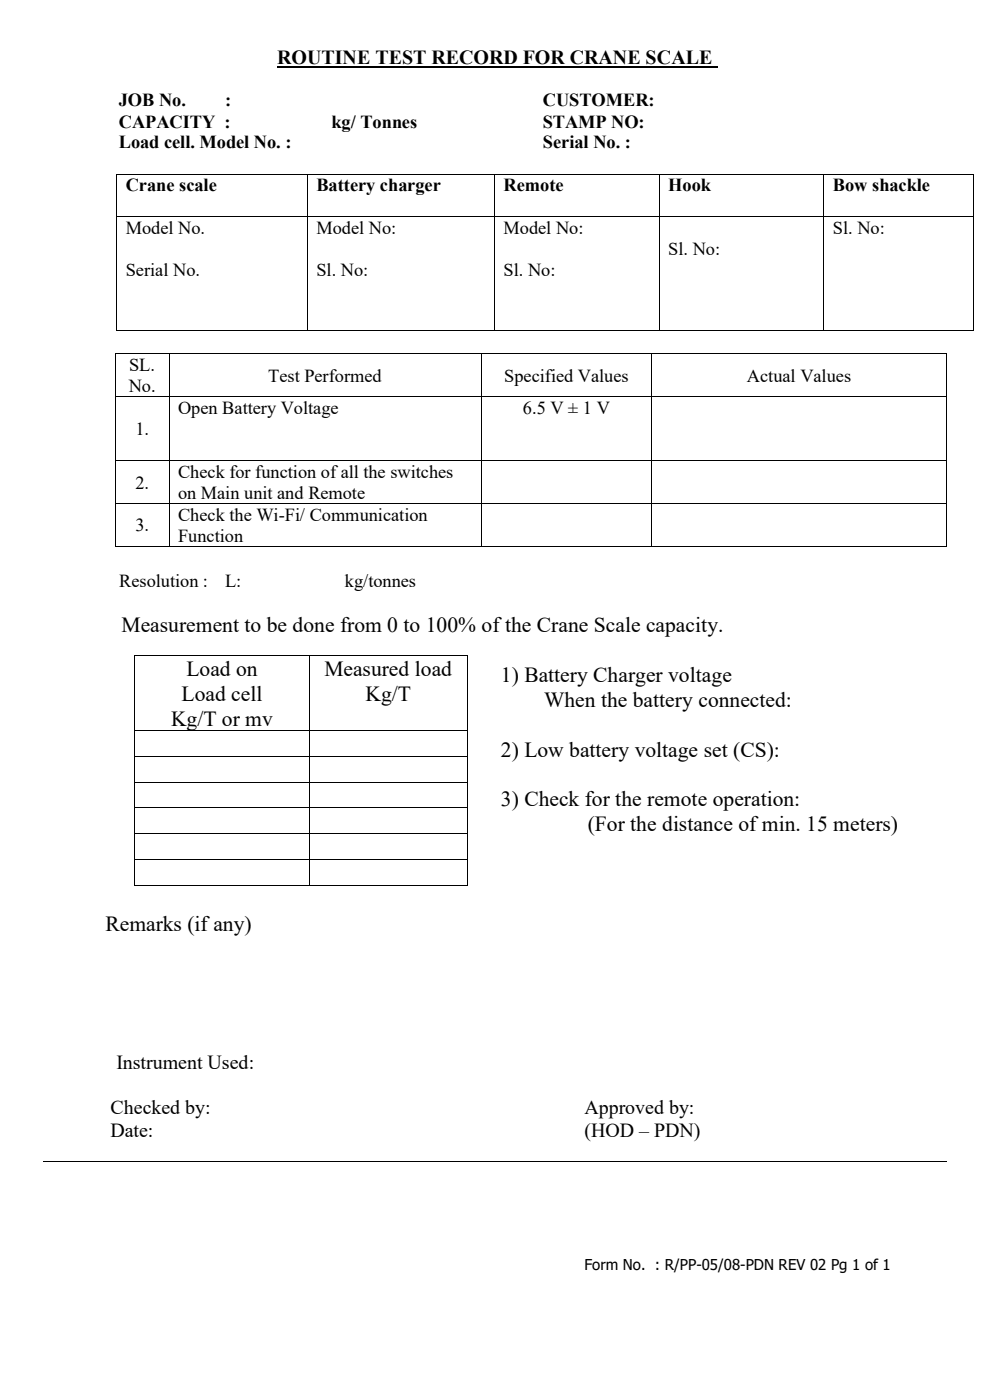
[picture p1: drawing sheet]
<svg xmlns="http://www.w3.org/2000/svg" width="210mm" height="297mm" viewBox="0 0 210 297" stroke-linecap="round" stroke-linejoin="round" font-family="sans-serif">
<defs><g id="words">
<g font-size="4.6">
<text x="25.8" y="134.1">Measurement to be done from 0 to 100% of the Crane Scale capacity.</text>
<text x="39.5" y="143.4">Load on</text>
<text x="68.8" y="143.4">Measured load</text>
<text x="38.5" y="148.7">Load cell</text>
<text x="77.5" y="148.7">Kg/T</text>
<text x="106.3" y="144.7">1) Battery Charger voltage</text>
<text x="115.4" y="150">When the battery connected:</text>
<text x="36.3" y="154">Kg/T or mv</text>
<text x="106.3" y="160.5">2) Low battery voltage set (CS):</text>
<text x="106.3" y="171.1">3) Check for the remote operation:</text>
<text x="124.7" y="176.3">(For the distance of min. 15 meters)</text>
<text x="22.4" y="197.4">Remarks (if any)</text>
</g>
<g font-size="4.2">
<text x="58.8" y="13.6">ROUTINE TEST RECORD FOR CRANE SCALE</text>
<text x="24.7" y="226.7">Instrument Used:</text>
<text x="23.5" y="236.4">Checked by:</text>
<text x="124" y="236.4">Approved by:</text>
<text x="23.4" y="241.3">Date:</text>
<text x="124" y="241.3">(HOD – PDN)</text>
</g>
<g font-size="3.9">
<text x="25.2" y="22.6">JOB No.</text>
<text x="47.8" y="22.6">:</text>
<text x="115.2" y="22.6">CUSTOMER:</text>
<text x="25.2" y="27.1">CAPACITY :</text>
<text x="70.3" y="27.1">kg/ Tonnes</text>
<text x="115.1" y="27.1">STAMP NO:</text>
<text x="25.2" y="31.5">Load cell. Model No. :</text>
<text x="115.2" y="31.5">Serial No. :</text>
<text x="26.7" y="40.6">Crane scale</text>
<text x="67.1" y="40.6">Battery charger</text>
<text x="106.8" y="40.6">Remote</text>
<text x="141.8" y="40.6">Hook</text>
<text x="176.7" y="40.6">Bow shackle</text>
<text x="26.7" y="49.7">Model No.</text>
<text x="67.1" y="49.7">Model No:</text>
<text x="106.8" y="49.7">Model No:</text>
<text x="176.7" y="49.7">Sl. No:</text>
<text x="26.7" y="58.6">Serial No.</text>
<text x="67.1" y="58.6">Sl. No:</text>
<text x="106.8" y="58.6">Sl. No:</text>
<text x="141.8" y="54.2">Sl. No:</text>
<text x="27.3" y="83.2">No.</text>
<text x="27.4" y="78.7">SL.</text>
<text x="56.9" y="81">Test Performed</text>
<text x="107" y="81">Specified Values</text>
<text x="158.4" y="81">Actual Values</text>
<text x="37.8" y="87.8">Open Battery Voltage</text>
<text x="110.9" y="87.8">6.5 V ± 1 V</text>
<text x="28.7" y="92.3">1.</text>
<text x="37.8" y="101.4">Check for function ofall the switches</text>
<text x="28.7" y="103.6">2.</text>
<text x="37.8" y="105.9">on Main unit and Remote</text>
<text x="28.7" y="112.8">3.</text>
<text x="37.8" y="110.5">Check the Wi-Fi/ Communication</text>
<text x="37.8" y="115">Function</text>
<text x="25.3" y="124.5">Resolution :</text>
<text x="47.8" y="124.5">L:</text>
<text x="73.2" y="124.5">kg/tonnes</text>
</g>
<text font-size="3.2" x="124" y="269.5">Form No. : R/PP-05/08-PDN REV 02 Pg 1 of 1</text>
</g></defs>
<path d="M58.8 14.3h93.5" fill="none" stroke="#000" stroke-width=".42"/>
<g fill="#000">
<path d="M24.7 36.8h.2v.2h-.2z" fill-rule="evenodd"/>
<path d="M24.7 36.8h.2v.2h-.2z" fill-rule="evenodd"/>
<path d="M65.2 36.8h.1v.2h-.1z" fill-rule="evenodd"/>
<path d="M104.8 36.8h.2v.2h-.2z" fill-rule="evenodd"/>
<path d="M139.8 36.8h.1v.2h-.1z" fill-rule="evenodd"/>
<path d="M174.7 36.8h.2v.2h-.2z" fill-rule="evenodd"/>
<path d="M206.5 36.8h.1v.2h-.1z" fill-rule="evenodd"/>
<path d="M206.5 36.8h.1v.2h-.1z" fill-rule="evenodd"/>
<path d="M24.7 45.9h.2v.2h-.2z" fill-rule="evenodd"/>
<path d="M65.2 45.9h.1v.2h-.1z" fill-rule="evenodd"/>
<path d="M104.8 45.9h.2v.2h-.2z" fill-rule="evenodd"/>
<path d="M139.8 45.9h.1v.2h-.1z" fill-rule="evenodd"/>
<path d="M174.7 45.9h.2v.2h-.2z" fill-rule="evenodd"/>
<path d="M206.5 45.9h.1v.2h-.1z" fill-rule="evenodd"/>
<path d="M24.4 75h.2v.1h-.2z" fill-rule="evenodd"/>
<path d="M24.4 75h.2v.1h-.2z" fill-rule="evenodd"/>
<path d="M24.7 69.9h.2v.2h-.2z" fill-rule="evenodd"/>
<path d="M24.7 69.9h.2v.2h-.2z" fill-rule="evenodd"/>
<path d="M35.8 75h.1v.1h-.1z" fill-rule="evenodd"/>
<path d="M65.2 69.9h.1v.2h-.1z" fill-rule="evenodd"/>
<path d="M102 75h.1v.1h-.1z" fill-rule="evenodd"/>
<path d="M104.8 69.9h.2v.2h-.2z" fill-rule="evenodd"/>
<path d="M138.2 75h.2v.1h-.2z" fill-rule="evenodd"/>
<path d="M139.8 69.9h.1v.2h-.1z" fill-rule="evenodd"/>
<path d="M174.7 69.9h.2v.2h-.2z" fill-rule="evenodd"/>
<path d="M200.7 75h.1v.1h-.1z" fill-rule="evenodd"/>
<path d="M200.7 75h.1v.1h-.1z" fill-rule="evenodd"/>
<path d="M206.5 69.9h.1v.2h-.1z" fill-rule="evenodd"/>
<path d="M206.5 69.9h.1v.2h-.1z" fill-rule="evenodd"/>
<path d="M24.4 84.1h.2v.2h-.2z" fill-rule="evenodd"/>
<path d="M24.4 97.7h.2v.1h-.2z" fill-rule="evenodd"/>
<path d="M35.8 84.1h.1v.2h-.1z" fill-rule="evenodd"/>
<path d="M35.8 97.7h.1v.1h-.1z" fill-rule="evenodd"/>
<path d="M102 84.1h.1v.2h-.1z" fill-rule="evenodd"/>
<path d="M102 97.7h.1v.1h-.1z" fill-rule="evenodd"/>
<path d="M138.2 84.1h.2v.2h-.2z" fill-rule="evenodd"/>
<path d="M138.2 97.7h.2v.1h-.2z" fill-rule="evenodd"/>
<path d="M200.7 84.1h.1v.2h-.1z" fill-rule="evenodd"/>
<path d="M200.7 97.7h.1v.1h-.1z" fill-rule="evenodd"/>
<path d="M24.4 106.8h.2v.2h-.2z" fill-rule="evenodd"/>
<path d="M24.4 115.9h.2v.2h-.2z" fill-rule="evenodd"/>
<path d="M24.4 115.9h.2v.2h-.2z" fill-rule="evenodd"/>
<path d="M35.8 106.8h.1v.2h-.1z" fill-rule="evenodd"/>
<path d="M35.8 115.9h.1v.2h-.1z" fill-rule="evenodd"/>
<path d="M102 106.8h.1v.2h-.1z" fill-rule="evenodd"/>
<path d="M102 115.9h.1v.2h-.1z" fill-rule="evenodd"/>
<path d="M138.2 106.8h.2v.2h-.2z" fill-rule="evenodd"/>
<path d="M138.2 115.9h.2v.2h-.2z" fill-rule="evenodd"/>
<path d="M200.7 106.8h.1v.2h-.1z" fill-rule="evenodd"/>
<path d="M200.7 115.9h.1v.2h-.1z" fill-rule="evenodd"/>
<path d="M200.7 115.9h.1v.2h-.1z" fill-rule="evenodd"/>
<path d="M28.5 139h.1v.1h-.1z" fill-rule="evenodd"/>
<path d="M28.5 139h.1v.1h-.1z" fill-rule="evenodd"/>
<path d="M65.7 139h.1v.1h-.1z" fill-rule="evenodd"/>
<path d="M99 139h.2v.1h-.2z" fill-rule="evenodd"/>
<path d="M99 139h.2v.1h-.2z" fill-rule="evenodd"/>
<path d="M28.5 155h.1v.1h-.1z" fill-rule="evenodd"/>
<path d="M65.7 155h.1v.1h-.1z" fill-rule="evenodd"/>
<path d="M99 155h.2v.1h-.2z" fill-rule="evenodd"/>
<path d="M28.5 160.4h.1v.2h-.1z" fill-rule="evenodd"/>
<path d="M28.5 165.8h.1v.2h-.1z" fill-rule="evenodd"/>
<path d="M28.5 171.3h.1v.2h-.1z" fill-rule="evenodd"/>
<path d="M28.5 176.8h.1v.1h-.1z" fill-rule="evenodd"/>
<path d="M65.7 160.4h.1v.2h-.1z" fill-rule="evenodd"/>
<path d="M65.7 165.8h.1v.2h-.1z" fill-rule="evenodd"/>
<path d="M65.7 171.3h.1v.2h-.1z" fill-rule="evenodd"/>
<path d="M65.7 176.8h.1v.1h-.1z" fill-rule="evenodd"/>
<path d="M99 160.4h.2v.2h-.2z" fill-rule="evenodd"/>
<path d="M99 165.8h.2v.2h-.2z" fill-rule="evenodd"/>
<path d="M99 171.3h.2v.2h-.2z" fill-rule="evenodd"/>
<path d="M99 176.8h.2v.1h-.2z" fill-rule="evenodd"/>
<path d="M28.5 182.2h.1v.2h-.1z" fill-rule="evenodd"/>
<path d="M28.5 187.7h.1v.2h-.1z" fill-rule="evenodd"/>
<path d="M28.5 187.7h.1v.2h-.1z" fill-rule="evenodd"/>
<path d="M65.7 182.2h.1v.2h-.1z" fill-rule="evenodd"/>
<path d="M65.7 187.7h.1v.2h-.1z" fill-rule="evenodd"/>
<path d="M99 182.2h.2v.2h-.2z" fill-rule="evenodd"/>
<path d="M99 187.7h.2v.2h-.2z" fill-rule="evenodd"/>
<path d="M99 187.7h.2v.2h-.2z" fill-rule="evenodd"/>
</g>
<g fill="none" stroke="#000" stroke-width=".21">
<path d="M24.8 37v8.9M24.9 36.9h40.3M65.2 37v8.9M65.3 36.9h39.5M104.9 37v8.9M105 36.9h34.8M139.9 37v8.9M139.9 36.9h34.8M174.8 37v8.9M174.9 36.9h31.6M206.5 37v8.9M24.8 46.1v23.8"/>
<path d="M24.9 46h40.3M65.2 46.1v23.8M65.3 46h39.5M104.9 46.1v23.8M105 46h34.8M139.9 46.1v23.8M139.9 46h34.8M174.8 46.1v23.8M174.9 46h31.6M206.5 46.1v23.8M24.5 75.1v9M24.6 75.1h11.2"/>
<path d="M24.9 70h40.3M35.9 75.1v9M35.9 75.1h66.1M65.3 70h39.5M102 75.1v9M102.1 75.1h36.1M105 70h34.8M138.3 75.1v9M138.4 75.1h62.3M139.9 70h34.8M174.9 70h31.6M200.7 75.1v9"/>
<path d="M24.5 84.3v13.4M24.5 97.8v9M24.6 84.2h11.2M24.6 97.8h11.2M35.9 84.3v13.4M35.9 97.8v9M35.9 84.2h66.1M35.9 97.8h66.1M102 84.3v13.4M102 97.8v9M102.1 84.2h36.1M102.1 97.8h36.1"/>
<path d="M138.3 84.3v13.4M138.3 97.8v9M138.4 84.2h62.3M138.4 97.8h62.3M200.7 84.3v13.4M200.7 97.8v9M24.5 107v8.9M24.6 106.9h11.2M24.6 116h11.2M35.9 107v8.9M35.9 106.9h66.1M35.9 116h66.1"/>
<path d="M102 107v8.9M102.1 106.9h36.1M102.1 116h36.1M138.3 107v8.9M138.4 106.9h62.3M138.4 116h62.3M200.7 107v8.9M28.5 139.1v15.9M28.6 139h37.1M65.8 139.1v15.9M65.8 139h33.2M99.1 139.1v15.9"/>
<path d="M28.5 155.1v5.3M28.6 155h37.1M65.8 155.1v5.3M65.8 155h33.2M99.1 155.1v5.3M28.5 160.6v5.2M28.5 166v5.3M28.5 171.5v5.3M28.5 176.9v5.3M28.6 160.5h37.1M28.6 165.9h37.1M28.6 171.4h37.1"/>
<path d="M28.6 176.9h37.1M65.8 160.6v5.2M65.8 166v5.3M65.8 171.5v5.3M65.8 176.9v5.3M65.8 160.5h33.2M65.8 165.9h33.2M65.8 171.4h33.2M65.8 176.9h33.2M99.1 160.6v5.2M99.1 166v5.3M99.1 171.5v5.3"/>
<path d="M99.1 176.9v5.3M28.5 182.4v5.3M28.6 182.3h37.1M28.6 187.8h37.1M65.8 182.4v5.3M65.8 182.3h33.2M65.8 187.8h33.2M99.1 182.4v5.3M9.1 246.5h191.8"/>
</g>
<use href="#words"/>
</svg>
